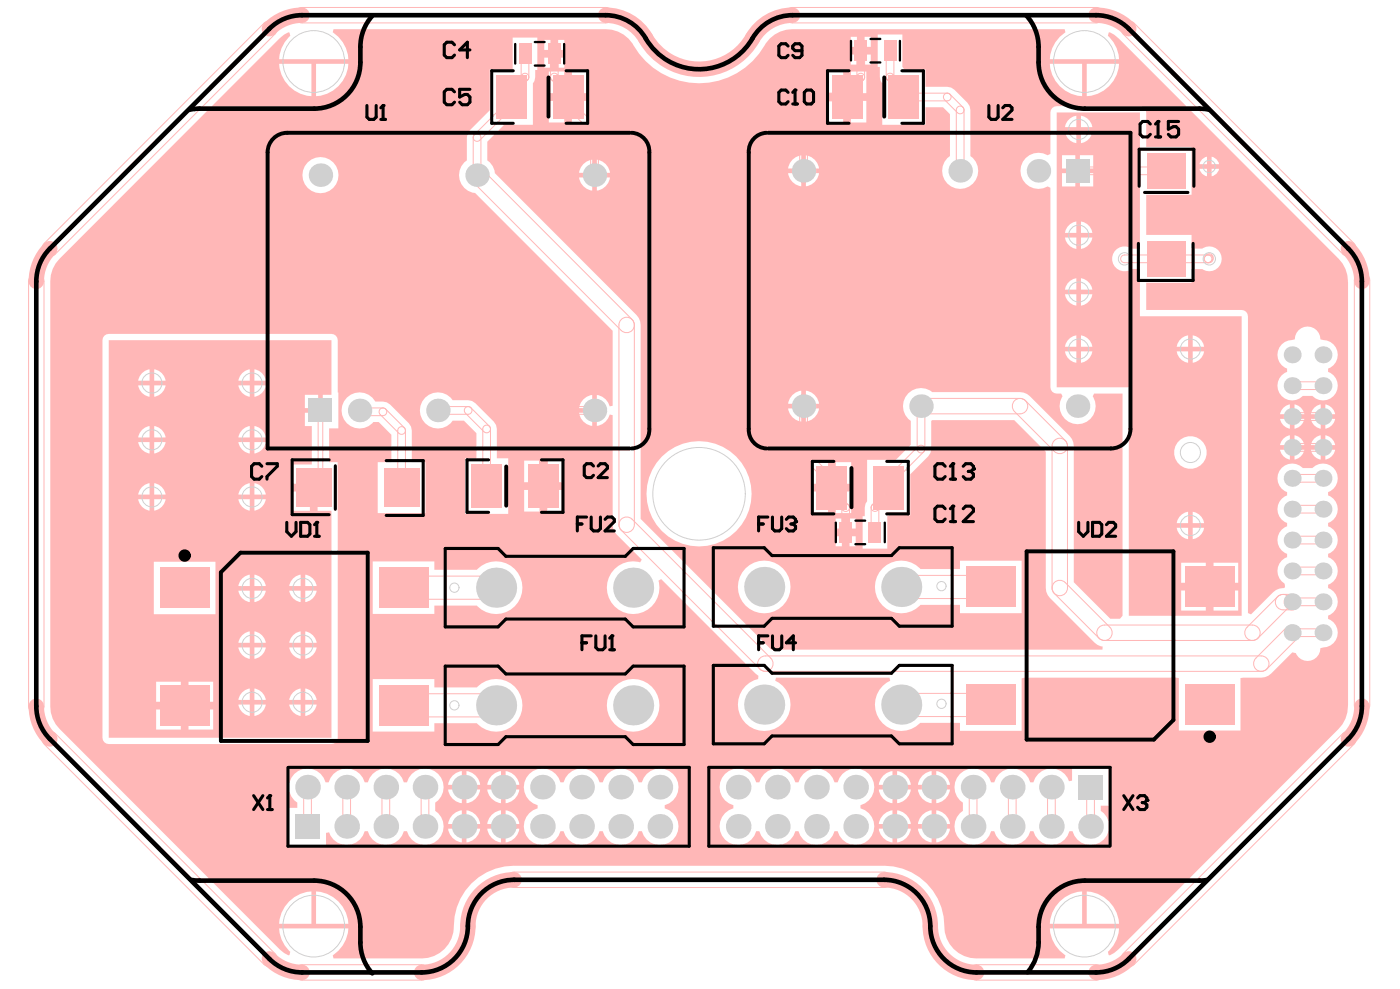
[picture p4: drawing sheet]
<svg xmlns="http://www.w3.org/2000/svg" width="210mm" height="148mm" viewBox="0 0 210 148" stroke-linecap="round" stroke-linejoin="round" font-family="sans-serif">
<path d="M63.2 145.7a6.9 6.9 0 0 0 6.9-7 6.9 6.9 0 0 1 7-6.9h55.4a6.9 6.9 0 0 1 7 6.9 6.9 6.9 0 0 0 6.9 7h17.9a6.9 6.9 0 0 0 4.9-2l33-33a6.9 6.9 0 0 0 2-4.9v-63.6a6.9 6.9 0 0 0-2-4.9l-33-33a6.9 6.9 0 0 0-4.9-2h-45.5a6.9 6.9 0 0 0-6 3.4 9.2 9.2 0 0 1-16 0 6.9 6.9 0 0 0-6-3.4h-45.5a6.9 6.9 0 0 0-4.9 2l-32.9 33a6.9 6.9 0 0 0-2.1 4.9v63.6a6.9 6.9 0 0 0 2.1 4.9l32.9 33a6.9 6.9 0 0 0 4.9 2h17.9" fill="none" stroke="#800000" stroke-width=".46"/>
<g fill="#ffb7b7">
<path d="M41.9 5.8a2.73 2.73 0 0 1 1.5-.9l.1 .5a4.9 4.9 0 0 0-1.7 3.5h10.4a5.1 5.1 0 0 0-2.3-4.1l.1-.4h40.3a4.9 4.9 0 0 1 4.7 2.4 11.3 11.3 0 0 0 19.6 0 4.7 4.7 0 0 1 4.2-2.4h40.8l.1 .4a5.1 5.1 0 0 0-2.3 4.1h10.4a5 5 0 0 0-1.7-3.5l.1-.5a3.2 3.2 0 0 1 1.9 1.2l32.6 32.6a4.9 4.9 0 0 1 1.4 3.6v63.3a5 5 0 0 1-1.8 4l-32.5 32.6a2.73 2.73 0 0 1-1.6 .9l-.1-.5a4.9 4.9 0 0 0 1.7-3.5h-10.4a5.1 5.1 0 0 0 2.3 4l-.1 .5h-13.2a4.8 4.8 0 0 1-4.8-4.9 9 9 0 0 0-9.1-9h-55.4a9 9 0 0 0-9.1 9 4.8 4.8 0 0 1-4.8 4.9h-13.2l-.1-.5a5.1 5.1 0 0 0 2.3-4h-10.4a5 5 0 0 0 1.7 3.5l-.1 .5a2.73 2.73 0 0 1-1.5-.9l-32.6-32.6a4.9 4.9 0 0 1-1.8-4.3v-62.7a4.9 4.9 0 0 1 1.5-3.9zM129.6 5.5v1.5h1v-1.5zM127.6 5.5v1.5h.9v-1.5zM83.7 6v1.5h.9v-1.5zM81.6 6v1.5h.9v-1.5zM129.6 8.2v1.5h1v-1.5zM127.6 8.2v1.5h.9v-1.5zM83.7 8.6v1.5h.9v-1.5zM81.6 8.6v1.5h.9v-1.5zM127.6 10.7v3.3h2.3v-3.3zM124.1 10.7v3.3h2.3v-3.3zM85.7 10.7v3.3h2.4v-3.3zM82.3 10.7v3.3h2.3v-3.3zM162.9 9.6v4.8a5.1 5.1 0 0 0 4.9-4.8zM157.4 9.6a5.1 5.1 0 0 0 4.8 4.8v-4.8zM47.4 9.6v4.8a5.1 5.1 0 0 0 4.8-4.8zM41.8 9.6a5.1 5.1 0 0 0 4.9 4.8v-4.8zM127.6 15.1v3.3h2.3v-3.3zM124.1 15.1v3.3h2.3v-3.3zM85.7 15.1v3.3h2.4v-3.3zM82.3 15.1v3.3h2.3v-3.3zM181.7 23.5v1.1h1.1a1.36 1.36 0 0 0-1.1-1.1zM180.2 23.9l-.4 .7h1.2v-1.1zM120.8 23.3v1.9h2a2.26 2.26 0 0 0-2-1.9zM118.8 23.9l-.4 .5-.2 .8h1.9v-1.9l-.8 .2zM89.5 23.9v2h1.9a2.26 2.26 0 0 0-1.9-2zM87.5 24.6l-.4 .5-.3 .8h2v-2l-.8 .3zM181.7 25.3v1.1a1.36 1.36 0 0 0 1.1-1.1zM179.8 25.3a1.36 1.36 0 0 0 1.2 1.1v-1.1zM120.8 25.9v2a2.26 2.26 0 0 0 2-2zM118.2 25.9a2.26 2.26 0 0 0 1.9 2v-2zM131.6 5.2v4.8h.3v1.5l.1 .6 .3 .4v6.2h6.4v-2.6h2.7l1 1v6.3a2.7 2.7 0 0 0-.5 4 2.7 2.7 0 0 0 4.1 0 2.7 2.7 0 0 0-.5-4v-6.9l-.1-.6-.4-.5-1.9-1.9-.5-.4-.6-.1h-3.3v-2.6h-3.1l-.3-.4v-4.8zM89.5 26.6v2a2.26 2.26 0 0 0 1.9-2zM86.8 26.6a2.26 2.26 0 0 0 2 2v-2zM45.3 26.2a2.75 2.75 0 0 0 5.5 0 2.75 2.75 0 0 0-5.5 0zM76.9 5.6v4.8h-3.5v6.1l-3 3-.3 .5-.1 .6v3.4l-.4 .3a2.69 2.69 0 0 0-.6 2.8 2.69 2.69 0 0 0 2.2 1.8l20.7 20.7v11.2l-.5 .1-.2-.6a2.25 2.25 0 0 0-1.7-1.1v4.6a2.27 2.27 0 0 0 1.9-1.7l.5 .1v17l.6 .9 3.7 3.7-.2 .5-.3-.1a3.9 3.9 0 0 0-4.7 3.7 3.9 3.9 0 0 0 4.3 4.1 3.9 3.9 0 0 0 3.4-5l.4-.2 14.6 14.4v.5l-.6 .2a3.9 3.9 0 0 0-1.7 6 3.9 3.9 0 0 0 6.2 .2 3.9 3.9 0 0 0-1.4-6.1l.1-.5h17.1l.1 .5-.6 .3a3.9 3.9 0 0 0-.8 5.8 3.9 3.9 0 0 0 5.9 .2h5.9v1.2h9.3v-7.9l.4-.1h22.7l.4 .1v7.8h9.3v-7.8l3.1-.1 1.1-.3 3.6-3.5 .5 .2a1.91 1.91 0 0 0 2.1 1.1 1.91 1.91 0 0 0 1.6-1.9 2.83 2.83 0 0 0 2.3-1.2 2.19 2.19 0 0 0-1.2-3.2v-.5l.4-.1a2.2 2.2 0 0 0 1.1-2.1 2.2 2.2 0 0 0-1.5-1.9v-.5l.4-.1a2.2 2.2 0 0 0 1.1-2.1 2.2 2.2 0 0 0-1.5-1.9v-.5l.4-.2a2.2 2.2 0 0 0 1.1-2.1 2.2 2.2 0 0 0-1.5-1.9v-.5l.4-.1a2.2 2.2 0 0 0 1.1-2.1 2.2 2.2 0 0 0-1.5-1.9v-.5l.4-.1a2.21 2.21 0 0 0 .6-3.3 2.21 2.21 0 0 0-3.3-.2h-1.5a2.21 2.21 0 0 0-3.4 .4 2.21 2.21 0 0 0 1.1 3.2v.5l-.4 .2a2.2 2.2 0 0 0-1.1 2.1 2.2 2.2 0 0 0 1.5 1.8v.5l-.4 .2a2.2 2.2 0 0 0-1.1 2.1 2.2 2.2 0 0 0 1.5 1.9v.5l-.4 .1a2.21 2.21 0 0 0 0 3.8l.1 .6-.2 .1-.7 .1-.5 .2-3.7 3.6-.5-.2v-44.4a.94 .94 0 0 0-.9-1h-14.3v-4h6.8v-2.1h1.6l.1 .1a1.86 1.86 0 0 0 2.8-1.7 1.86 1.86 0 0 0-2.9-1.5h-1.6v-2h-6.8v-6h6.8v-7.2h-6.8v-5.2a.94 .94 0 0 0-1-.9l-12.8 .1-.3 .2-.3 .6v6.3l-.4 .1a2.71 2.71 0 0 0-4.1 2.4 2.71 2.71 0 0 0 4.1 2.3l.4 .2v29.9a.94 .94 0 0 0 .9 1h.7l.2 .4a2.7 2.7 0 0 0 2.3 4.2 2.7 2.7 0 0 0 2.2-4.2l.2-.4h4.3v33.3l-.4 .4h-1.4l-5.5-5.5v-20.4l-.1-.5-.5-1-6-5.9-.9-.6-13.7-.1-.4-.2a2.7 2.7 0 0 0-3.6 .9 2.7 2.7 0 0 0 .8 3.7v3.5l-2.3 2.3h-4.3v6.2l-.2 .4-.1 .5v1.3h-.4v4.9h3.7v-4.9l.4-.1h3.1v-6.1l2.7-2.7 .3-.5 .1-.6v-4.2l.2-.2h12.3l4.7 4.8 .1 20.9 .5 1 6.7 6.7 .4 .3 .8 .3v.4h-49.7l-19.5-19.6v-29l-.3-1.1-21.6-21.7-.3-1-.8-.9v-2.8l2.5-2.5h4.3v-6.2l.2-.4 .1-.5v-1.1h.4v-4.9zM192.2 51.6a2.2 2.2 0 0 0 .8 3.6v.5a2.21 2.21 0 0 0-1.1 3.3 2.21 2.21 0 0 0 3.4 .3h1.5a2.21 2.21 0 0 0 3.4-.3 2.21 2.21 0 0 0-1.1-3.3v-.5a2.2 2.2 0 0 0 1.4-2.4 2.2 2.2 0 0 0-2.1-1.9l-.4-.1a1.92 1.92 0 0 0-2-1.9 1.92 1.92 0 0 0-1.9 1.9 3.1 3.1 0 0 0-1.9 .8zM120.8 58.5v2h2a2.26 2.26 0 0 0-2-2zM118.8 59.2l-.4 .5-.2 .8h1.9v-2l-.8 .3zM87.5 59.8l-.4 .5-.3 .8h2v-1.9l-.8 .2zM198.7 60.6v1.5h1.5a1.79 1.79 0 0 0-1.5-1.5zM194.1 60.6v1.5h1.5a1.79 1.79 0 0 0-1.5-1.5zM197 61.1l-.3 .4-.2 .6h1.5v-1.5l-.6 .2zM192.4 61.1l-.3 .4-.2 .6h1.5v-1.5l-.6 .2zM120.8 61.2v2a2.26 2.26 0 0 0 2-2zM118.2 61.2a2.26 2.26 0 0 0 1.9 2v-2zM86.8 61.8a2.26 2.26 0 0 0 2 2v-2zM198.7 62.8v1.4a1.79 1.79 0 0 0 1.5-1.4zM194.1 62.8v1.4a1.79 1.79 0 0 0 1.5-1.4zM196.5 62.8a1.79 1.79 0 0 0 1.5 1.4v-1.4zM191.9 62.8a1.79 1.79 0 0 0 1.5 1.4v-1.4zM198.7 65.2v1.5h1.5a1.79 1.79 0 0 0-1.5-1.5zM194.1 65.2v1.5h1.5a1.79 1.79 0 0 0-1.5-1.5zM197 65.7l-.3 .4-.2 .6h1.5v-1.5l-.6 .2zM192.4 65.7l-.3 .4-.2 .6h1.5v-1.5l-.6 .2zM198.7 67.4v1.5a1.79 1.79 0 0 0 1.5-1.5zM194.1 67.4v1.5a1.79 1.79 0 0 0 1.5-1.5zM196.5 67.4a1.79 1.79 0 0 0 1.5 1.5v-1.5zM191.9 67.4a1.79 1.79 0 0 0 1.5 1.5v-1.5zM82.1 69v3.2h2.3v-3.2zM78.6 69v3.2h2.3v-3.2zM125.3 69.2v3.3h2.3v-3.3zM121.8 69.2v3.3h2.4v-3.3zM82.1 73.4v3.2h2.3v-3.2zM78.6 73.4v3.2h2.3v-3.2zM125.3 73.6v3.3h2.3v-3.3zM121.8 73.6v3.3h2.4v-3.3zM52 59.6a2.7 2.7 0 0 0 .1 3.9 2.7 2.7 0 0 0 3.9-.3h.8l1.9 1.9v4.1h-2.1v7.7h7.2v-7.7h-2.1v-4.7l-.1-.6-.3-.5-2.8-2.8a3.2 3.2 0 0 0-2.2-.5 2.71 2.71 0 0 0-4.3-.5zM63.7 59.6a2.7 2.7 0 0 0 .2 4 2.7 2.7 0 0 0 4-.6h1.7l1.8 1.9v3.8h-1.7v8.3h6.5v-8.3h-1.7v-4.4l-.1-.6-.4-.5-2.7-2.8-.5-.3-.6-.1h-2.3a2.68 2.68 0 0 0-4.2-.4zM127.4 77.7v1.5h.9v-1.5zM125.3 77.7v1.5h.9v-1.5zM127.4 80.3v1.5h.9v-1.5zM125.3 80.3v1.5h.9v-1.5zM96.9 74a7.9 7.9 0 0 0 15.8 0 7.9 7.9 0 0 0-15.8 0zM55.9 84.1v7.9h9.2v-1.3h6.4a3.9 3.9 0 0 0 5.6 .2 3.9 3.9 0 0 0 0-5.7 3.9 3.9 0 0 0-5.6 .2h-6.4v-1.3zM132.3 85.1a3.9 3.9 0 0 0 .1 5.7 3.9 3.9 0 0 0 5.6-.2h5.9v1.3h9.3v-7.9h-9.3v1.3h-5.9a3.9 3.9 0 0 0-5.7-.2zM110.6 87.9a4 4 0 0 0 7.9 0 4 4 0 0 0-7.9 0zM55.9 101.7v7.9h9.2v-1.2h6.4a3.9 3.9 0 0 0 5.6 .1 3.9 3.9 0 0 0 0-5.7 3.9 3.9 0 0 0-5.6 .2h-6.4v-1.3zM91 105.7a4 4 0 0 0 7.9 0 4 4 0 0 0-7.9 0zM15.6 50.3l-.2 .7v59.5a.94 .94 0 0 0 .9 1h33.4a.94 .94 0 0 0 .9-1v-41.3h-1.3v-5h1.4l-.1-13.2a.94 .94 0 0 0-.9-1h-33.4zM79.4 115.9a2.8 2.8 0 0 0 1.2 4.7v.5a2.8 2.8 0 0 0-1.3 4.7 2.8 2.8 0 0 0 4.7-1.3h.5a2.8 2.8 0 0 0 2.7 2.1 2.8 2.8 0 0 0 2.7-2.1h.5a2.8 2.8 0 0 0 2.7 2.1 2.8 2.8 0 0 0 2.7-2.1h.4a2.8 2.8 0 0 0 4.7 1.3 2.8 2.8 0 0 0-1.2-4.7v-.5a2.8 2.8 0 0 0 1.2-4.6 2.8 2.8 0 0 0-4.7 1.2h-.4a2.8 2.8 0 0 0-2.7-2.1 2.8 2.8 0 0 0-2.7 2.1h-.5a2.8 2.8 0 0 0-2.7-2.1 2.8 2.8 0 0 0-2.7 2.1h-.5a2.8 2.8 0 0 0-4.6-1.3zM44.1 115.9a2.78 2.78 0 0 0 .5 4.4v.7h-1.3v5.6h5.6v-1.8l.4-.1a2.78 2.78 0 0 0 2.8 1.9 2.78 2.78 0 0 0 2.6-2.1h.4a2.8 2.8 0 0 0 2.7 2.1 2.8 2.8 0 0 0 2.8-2.1h.4a2.79 2.79 0 0 0 4.3 1.6 2.79 2.79 0 0 0-.1-4.6v-1.2a2.79 2.79 0 0 0 .1-4.6 2.79 2.79 0 0 0-4.3 1.5h-.4a2.8 2.8 0 0 0-2.8-2.1 2.8 2.8 0 0 0-2.7 2.1h-.4a2.8 2.8 0 0 0-2.7-2.1 2.8 2.8 0 0 0-2.7 2.1h-.5a2.8 2.8 0 0 0-4.7-1.3zM143.9 115.9a2.78 2.78 0 0 0 .5 4.4v1.2a2.79 2.79 0 0 0-.1 4.6 2.79 2.79 0 0 0 4.3-1.6h.5a2.8 2.8 0 0 0 2.7 2.1 2.8 2.8 0 0 0 2.7-2.1h.4a2.8 2.8 0 0 0 2.7 2.1 2.8 2.8 0 0 0 2.7-2.1h.5a2.79 2.79 0 0 0 4.3 1.6 2.79 2.79 0 0 0-.1-4.6v-.8h1.3v-5.5h-5.6v1.7l-.4 .1a2.78 2.78 0 0 0-2.8-1.9 2.78 2.78 0 0 0-2.6 2.1h-.4a2.8 2.8 0 0 0-2.7-2.1 2.8 2.8 0 0 0-2.7 2.1h-.5a2.8 2.8 0 0 0-4.7-1.3zM108.7 115.9a2.8 2.8 0 0 0 1.3 4.7v.5a2.8 2.8 0 0 0-1.3 4.7 2.8 2.8 0 0 0 4.7-1.3h.4a2.8 2.8 0 0 0 2.7 2.1 2.8 2.8 0 0 0 2.7-2.1h.5a2.8 2.8 0 0 0 2.7 2.1 2.8 2.8 0 0 0 2.7-2.1h.5a2.8 2.8 0 0 0 4.7 1.3 2.8 2.8 0 0 0-1.3-4.7v-.5a2.8 2.8 0 0 0 1.3-4.6 2.8 2.8 0 0 0-4.7 1.2h-.5a2.8 2.8 0 0 0-2.7-2.1 2.8 2.8 0 0 0-2.7 2.1h-.5a2.8 2.8 0 0 0-2.7-2.1 2.8 2.8 0 0 0-2.7 2.1h-.4a2.8 2.8 0 0 0-4.7-1.3zM75.8 115.5v2.1h2.1a2.35 2.35 0 0 0-2.1-2.1zM73.7 116.2l-.4 .5-.2 .9h2v-2.1l-.9 .3zM69.9 115.5v2.1h2.1a2.35 2.35 0 0 0-2.1-2.1zM67.9 116.2l-.4 .5-.3 .9h2v-2.1l-.8 .3zM134.5 115.5v2.1h2.1a2.35 2.35 0 0 0-2.1-2.1zM140.4 115.5v2.1h2a2.35 2.35 0 0 0-2-2.1zM132.4 116.2l-.4 .5-.2 .9h2v-2.1l-.9 .3zM138.3 116.2l-.4 .5-.3 .9h2.1v-2.1l-.9 .3zM75.8 118.3v2a2.35 2.35 0 0 0 2.1-2zM73.1 118.3a2.35 2.35 0 0 0 2 2v-2zM69.9 118.3v2a2.35 2.35 0 0 0 2.1-2zM67.2 118.3a2.35 2.35 0 0 0 2 2v-2zM137.6 118.3a2.35 2.35 0 0 0 2.1 2v-2zM131.8 118.3a2.35 2.35 0 0 0 2 2v-2zM140.4 118.3v2a2.35 2.35 0 0 0 2-2zM134.5 118.3v2a2.35 2.35 0 0 0 2.1-2zM75.8 121.4v2.1h2.1a2.35 2.35 0 0 0-2.1-2.1zM73.7 122.1l-.4 .5-.2 .9h2v-2.1l-.9 .3zM69.9 121.4v2.1h2.1a2.35 2.35 0 0 0-2.1-2.1zM67.9 122.1l-.4 .5-.3 .9h2v-2.1l-.8 .3zM134.5 121.4v2.1h2.1a2.35 2.35 0 0 0-2.1-2.1zM140.4 121.4v2.1h2a2.35 2.35 0 0 0-2-2.1zM132.4 122.1l-.4 .5-.2 .9h2v-2.1l-.9 .3zM138.3 122.1l-.4 .5-.3 .9h2.1v-2.1l-.9 .3zM75.8 124.1v2.1a2.35 2.35 0 0 0 2.1-2.1zM73.1 124.1a2.35 2.35 0 0 0 2 2.1v-2.1zM69.9 124.1v2.1a2.35 2.35 0 0 0 2.1-2.1zM67.2 124.1a2.35 2.35 0 0 0 2 2.1v-2.1zM137.6 124.1a2.35 2.35 0 0 0 2.1 2.1v-2.1zM131.8 124.1a2.35 2.35 0 0 0 2 2.1v-2.1zM140.4 124.1v2.1a2.35 2.35 0 0 0 2-2.1zM134.5 124.1v2.1a2.35 2.35 0 0 0 2.1-2.1zM162.9 133.6v4.8h4.9a5.1 5.1 0 0 0-4.9-4.8zM158.9 135a5 5 0 0 0-1.5 3.4h4.8v-4.8a5 5 0 0 0-3.3 1.4zM47.4 133.6v4.8h4.8a5.1 5.1 0 0 0-4.8-4.8zM43.3 135a5 5 0 0 0-1.5 3.4h4.9v-4.8a5 5 0 0 0-3.4 1.4z"/>
<path d="M158.4 16.8h12.5v20.5h-1.2a1.86 1.86 0 0 0-3 1.5 1.86 1.86 0 0 0 3 1.5h1.2v7.1h15.3v44.9h-17v-34.3h-10.8zM162.1 17.3v1.7h1.7a2.05 2.05 0 0 0-1.7-1.7zM160.4 17.7l-.3 .4-.4 .9h1.7v-1.7zM162.1 19.7v1.8a2.05 2.05 0 0 0 1.7-1.8zM159.7 19.7a2.05 2.05 0 0 0 1.7 1.8v-1.8zM161.9 23.3v1.9h2v-1.9zM159.2 23.3v1.9h2v-1.9zM161.9 25.9v2h2v-2zM159.2 25.9v2h2v-2zM162.1 33.2v1.7h1.7a2.05 2.05 0 0 0-1.7-1.7zM160.4 33.6l-.3 .4-.4 .9h1.7v-1.7zM162.1 35.6v1.7a2.05 2.05 0 0 0 1.7-1.7zM159.7 35.6a2.05 2.05 0 0 0 1.7 1.7v-1.7zM162.1 41.7v1.7h1.7a2.05 2.05 0 0 0-1.7-1.7zM160.4 42.1l-.3 .4-.4 .9h1.7v-1.7zM162.1 44.1v1.7a2.05 2.05 0 0 0 1.7-1.7zM159.7 44.1a2.05 2.05 0 0 0 1.7 1.7v-1.7zM178.8 50.2v1.7h1.7a2.05 2.05 0 0 0-1.7-1.7zM176.8 51l-.4 .9h1.7v-1.7l-.9 .4zM162.1 50.2v1.7h1.7a2.05 2.05 0 0 0-1.7-1.7zM160.1 51l-.4 .9h1.7v-1.7l-1 .4zM178.8 52.6v1.8a2.05 2.05 0 0 0 1.7-1.8zM176.4 52.6a2.05 2.05 0 0 0 1.7 1.8v-1.8zM162.1 52.6v1.8a2.05 2.05 0 0 0 1.7-1.8zM159.7 52.6a2.05 2.05 0 0 0 1.7 1.8v-1.8zM176 67.8a2.45 2.45 0 0 0 4.9 0 2.45 2.45 0 0 0-4.9 0zM178.8 76.7v1.7h1.7a2.05 2.05 0 0 0-1.7-1.7zM177.2 77.1l-.4 .3-.4 1h1.7v-1.7zM178.8 79.1v1.7a2.05 2.05 0 0 0 1.7-1.7zM176.4 79.1a2.05 2.05 0 0 0 1.7 1.7v-1.7zM181.9 84.3v3h3.7v-3zM177.1 84.3v3h3.7v-3zM181.9 88.5v3h3.7v-3zM177.1 88.5v3h3.7v-3z"/>
<path d="M16.3 51h33.4v8.1h-1.3v2.4h-.4v.3h-2.3v2h1.1v5.8h-3v2.9h3.2v.6h.6v3.4h2.1v34h-33.4zM38.1 55.3v1.7h1.7a2.01 2.01 0 0 0-1.7-1.7zM36.3 55.9l-.3 .4-.3 .7h1.7v-1.7l-.7 .3zM23.1 55.3v1.7h1.7a2.01 2.01 0 0 0-1.7-1.7zM21.3 55.9l-.3 .4-.3 .7h1.7v-1.7l-.7 .3zM38.1 57.7v1.7a2.01 2.01 0 0 0 1.7-1.7zM35.7 57.7a2.01 2.01 0 0 0 1.7 1.7v-1.7zM23.1 57.7v1.7a2.01 2.01 0 0 0 1.7-1.7zM20.7 57.7a2.01 2.01 0 0 0 1.7 1.7v-1.7zM45.7 59.1v2h2v-2zM38.1 63.8v1.7h1.7a2.01 2.01 0 0 0-1.7-1.7zM36.3 64.4l-.3 .4-.3 .7h1.7v-1.7l-.7 .3zM23.1 63.8v1.7h1.7a2.01 2.01 0 0 0-1.7-1.7zM21.3 64.4l-.3 .4-.3 .7h1.7v-1.7l-.7 .3zM38.1 66.2v1.7a2.01 2.01 0 0 0 1.7-1.7zM35.7 66.2a2.01 2.01 0 0 0 1.7 1.7v-1.7zM23.1 66.2v1.7a2.01 2.01 0 0 0 1.7-1.7zM20.7 66.2a2.01 2.01 0 0 0 1.7 1.7v-1.7zM38.1 72.4v1.7h1.7a2.01 2.01 0 0 0-1.7-1.7zM36.3 73l-.3 .4-.3 .7h1.7v-1.7l-.7 .2zM23.1 72.4v1.7h1.7a2.01 2.01 0 0 0-1.7-1.7zM21.3 73l-.3 .4-.3 .7h1.7v-1.7l-.7 .2zM38.1 74.8v1.7a2.01 2.01 0 0 0 1.7-1.7zM35.7 74.8a2.01 2.01 0 0 0 1.7 1.7v-1.7zM23.1 74.8v1.7a2.01 2.01 0 0 0 1.7-1.7zM20.7 74.8a2.01 2.01 0 0 0 1.7 1.7v-1.7zM43.8 73.6v2.9h2.7v-2.9zM45.8 86.1v1.7h1.7a2.01 2.01 0 0 0-1.7-1.7zM43.9 86.7l-.3 .4-.2 .7h1.7v-1.7l-.7 .2zM38.1 86.1v1.7h1.7a2.01 2.01 0 0 0-1.7-1.7zM36.3 86.7l-.3 .4-.3 .7h1.7v-1.7l-.7 .2zM45.8 88.5v1.7a2.01 2.01 0 0 0 1.7-1.7zM43.4 88.5a2.01 2.01 0 0 0 1.7 1.7v-1.7zM38.1 88.5v1.7a2.01 2.01 0 0 0 1.7-1.7zM35.7 88.5a2.01 2.01 0 0 0 1.7 1.7v-1.7zM23.1 84.2v7.8h9.2v-7.8zM45.8 94.6v1.7h1.7a2.01 2.01 0 0 0-1.7-1.7zM43.9 95.2l-.3 .4-.2 .7h1.7v-1.7l-.7 .2zM38.1 94.6v1.7h1.7a2.01 2.01 0 0 0-1.7-1.7zM36.3 95.2l-.3 .4-.3 .7h1.7v-1.7l-.7 .2zM45.8 97v1.7a2.01 2.01 0 0 0 1.7-1.7zM43.4 97a2.01 2.01 0 0 0 1.7 1.7v-1.7zM38.1 97v1.7a2.01 2.01 0 0 0 1.7-1.7zM35.7 97a2.01 2.01 0 0 0 1.7 1.7v-1.7zM45.8 103.2v1.7h1.7a2.01 2.01 0 0 0-1.7-1.7zM43.9 103.7l-.3 .5-.2 .7h1.7v-1.7l-.7 .2zM38.1 103.2v1.7h1.7a2.01 2.01 0 0 0-1.7-1.7zM36.3 103.7l-.3 .5-.3 .7h1.7v-1.7l-.7 .2zM28.3 102.1v3h3.7v-3zM23.4 102.1v3h3.7v-3zM45.8 105.6v1.7a2.01 2.01 0 0 0 1.7-1.7zM43.4 105.6a2.01 2.01 0 0 0 1.7 1.7v-1.7zM38.1 105.6v1.7a2.01 2.01 0 0 0 1.7-1.7zM35.7 105.6a2.01 2.01 0 0 0 1.7 1.7v-1.7zM28.3 106.3v3h3.7v-3zM23.4 106.3v3h3.7v-3z"/>
</g>
<g fill="none" stroke="#ffb7b7" stroke-width=".15">
<path d="M39.6 3.5a1.16 1.16 0 0 1 1.6 0 1.16 1.16 0 0 1 0 1.6l-32.9 33a1.16 1.16 0 0 1-1.6 0 1.16 1.16 0 0 1 0-1.7zM44.6 1.3l.7-.2h45.5a1.16 1.16 0 0 1 1.2 1.2 1.16 1.16 0 0 1-1.2 1.1h-45.5a1.16 1.16 0 0 1-1.1-.8 1.16 1.16 0 0 1 .4-1.3zM76 13.6a1.15 1.15 0 0 1 1.2-.1 1.15 1.15 0 0 1 .6 1 1.61 1.61 0 0 1-.8 2.1 1.16 1.16 0 0 1-1.5-1.1 1.74 1.74 0 0 1 .5-1.9zM76.3 15.1a.58 .58 0 0 1 .8 0 .58 .58 0 0 1 0 .8l-5.2 5.1a.58 .58 0 0 1-.8 0 .58 .58 0 0 1 0-.8zM76.3 13.2a.58 .58 0 0 1 .6-.1 .58 .58 0 0 1 .3 .5v.9a.58 .58 0 0 1-.5 .6 .58 .58 0 0 1-.6-.6v-.9zM78.3 11.1a.58 .58 0 0 1 .8 0 .58 .58 0 0 1 0 .9l-2 2a.58 .58 0 0 1-.8 0 .58 .58 0 0 1 0-.8zM78.3 7.7a.58 .58 0 0 1 .6-.2 .58 .58 0 0 1 .4 .6v3.5a.58 .58 0 0 1-.6 .5 .58 .58 0 0 1-.6-.5v-3.5zM82.7 7.7a.58 .58 0 0 1 .6-.2 .58 .58 0 0 1 .4 .6v3.4a.58 .58 0 0 1-.6 .6 .58 .58 0 0 1-.6-.6v-3.4zM82.7 11.1a.58 .58 0 0 1 .8 0l2.1 2.1a.58 .58 0 0 1 0 .8 .58 .58 0 0 1-.8 0l-2.1-2a.58 .58 0 0 1 0-.9zM84.8 13.2a.58 .58 0 0 1 .6-.1 .58 .58 0 0 1 .3 .5v1.9a.58 .58 0 0 1-.5 .5 .58 .58 0 0 1-.6-.5v-1.9zM84.8 15.1a.58 .58 0 0 1 .8 0l3.9 3.9a.58 .58 0 0 1 0 .8 .58 .58 0 0 1-.8 0l-3.9-3.9a.58 .58 0 0 1 0-.8zM89.7 19.4a.58 .58 0 0 0-.6-.5 .58 .58 0 0 0-.5 .5v6.8a.58 .58 0 0 0 .5 .6 .58 .58 0 0 0 .6-.6"/>
<path d="M89.7 19.4v6.8M118.1 1.3l.7-.2h45.5a1.16 1.16 0 0 1 1.2 1.2 1.16 1.16 0 0 1-1.2 1.1h-45.5a1.16 1.16 0 0 1-1.1-.8 1.16 1.16 0 0 1 .4-1.3zM120.1 15.8a.58 .58 0 0 1 .6-.1 .58 .58 0 0 1 .4 .5v9.4a.58 .58 0 0 1-.6 .6 .58 .58 0 0 1-.6-.6v-9.4zM121.7 14.1a.58 .58 0 0 1 .9 0 .58 .58 0 0 1 0 .8l-1.7 1.7a.58 .58 0 0 1-.8 0 .58 .58 0 0 1 0-.8zM121.7 14.1l.4-.1h4.9a.58 .58 0 0 1 .6 .5 .58 .58 0 0 1-.6 .6h-4.9a.58 .58 0 0 1-.5-.3 .58 .58 0 0 1 .1-.7zM126.6 13.2a.58 .58 0 0 1 .6-.1 .58 .58 0 0 1 .4 .5v.9a.58 .58 0 0 1-.6 .6 .58 .58 0 0 1-.6-.6v-.9zM128.6 11.1a.58 .58 0 0 1 .9 0 .58 .58 0 0 1 0 .9l-2.1 2a.58 .58 0 0 1-.8 0 .58 .58 0 0 1 0-.8zM128.6 7.2a.58 .58 0 0 1 .7-.1 .58 .58 0 0 1 .3 .5v4a.58 .58 0 0 1-.5 .5 .58 .58 0 0 1-.6-.5v-4zM133 11.1a.58 .58 0 0 1 .9 0l2 2.1a.58 .58 0 0 1 0 .8 .58 .58 0 0 1-.8 0l-2.1-2a.58 .58 0 0 1 0-.9zM133 7.2a.58 .58 0 0 1 .7-.1 .58 .58 0 0 1 .3 .5v3.9a.58 .58 0 0 1-.6 .6 .58 .58 0 0 1-.5-.6v-3.9zM135.1 13.2a.58 .58 0 0 1 .6-.1 .58 .58 0 0 1 .4 .5v.9a.58 .58 0 0 1-.6 .6 .58 .58 0 0 1-.6-.6v-.9zM135.1 14.1l.4-.1h6.5a.58 .58 0 0 1 .6 .5 .58 .58 0 0 1-.6 .6h-6.5a.58 .58 0 0 1-.5-.3 .58 .58 0 0 1 .1-.7z"/>
<path d="M141.6 14.1a.58 .58 0 0 1 .8 0l2 2a.58 .58 0 0 1 0 .8 .58 .58 0 0 1-.8 0l-2-2a.58 .58 0 0 1 0-.8zM143.6 16.1a.58 .58 0 0 1 .6-.2 .58 .58 0 0 1 .3 .6v9.1a.58 .58 0 0 1-.5 .6 .58 .58 0 0 1-.6-.6v-9.1zM168.4 3.5a1.15 1.15 0 0 1 1.7 0l32.9 32.9a1.16 1.16 0 0 1 0 1.7 1.16 1.16 0 0 1-1.7 0l-32.9-33a1.16 1.16 0 0 1 0-1.6zM70.7 25.4a1.15 1.15 0 0 1 1.6 0l22.5 22.5a1.16 1.16 0 0 1 0 1.6 1.16 1.16 0 0 1-1.7 0l-22.4-22.4a1.16 1.16 0 0 1 0-1.7zM71.1 20.2a.58 .58 0 0 1 .6-.1 .58 .58 0 0 1 .4 .5v5.6a.58 .58 0 0 1-.6 .6 .58 .58 0 0 1-.6-.6v-5.6zM161.2 25.2l.4-.2h13.2a.58 .58 0 0 1 .6 .6 .58 .58 0 0 1-.6 .6h-13.2a.58 .58 0 0 1-.6-.4 .58 .58 0 0 1 .2-.6zM168.2 38.4l.4-.2h12.7a.58 .58 0 0 1 .6 .6 .58 .58 0 0 1-.6 .6h-12.7a.58 .58 0 0 1-.5-.4 .58 .58 0 0 1 .1-.6zM180.9 38.2a.6 .6 0 0 1 .9 .1 .6 .6 0 0 1-.3 .9 .6 .6 0 0 1-.9-.1 .6 .6 0 0 1 .3-.9zM4.8 41.2a1.15 1.15 0 0 1 1.2-.1 1.15 1.15 0 0 1 .6 1.1v63.6a1.16 1.16 0 0 1-1.2 1.2 1.16 1.16 0 0 1-1.1-1.2v-63.6v-.4zM93.3 47.8a1.15 1.15 0 0 1 1.2-.1 1.15 1.15 0 0 1 .6 1v29.9a1.16 1.16 0 0 1-1.1 1.2 1.16 1.16 0 0 1-1.2-1.2v-29.9l.1-.4zM137.4 59.9l.7-.2h14.8a1.16 1.16 0 0 1 1.2 1.1 1.16 1.16 0 0 1-1.2 1.2h-14.8a1.16 1.16 0 0 1-1.1-.8 1.16 1.16 0 0 1 .4-1.3zM193.3 57.4l.4-.2h4.7a.58 .58 0 0 1 .5 .6 .58 .58 0 0 1-.5 .6h-4.7a.58 .58 0 0 1-.5-.4 .58 .58 0 0 1 .1-.6z"/>
<path d="M203.5 41.1a1.15 1.15 0 0 1 1.2-.1 1.15 1.15 0 0 1 .7 1v63.6a1.16 1.16 0 0 1-1.2 1.2 1.16 1.16 0 0 1-1.1-1.2v-63.6v-.4zM46.8 72.8a.35 .35 0 0 0 0 .5 .35 .35 0 0 0 .5 0l1-1a.35 .35 0 0 0 0-.5 .35 .35 0 0 0-.5 0l-1 1M47.9 61.2a.35 .35 0 0 1 .5 .3v10.5a.35 .35 0 0 1-.4 .4 .35 .35 0 0 1-.3-.4v-10.5zM53.5 61.1a.71 .71 0 0 1 1 .1 .71 .71 0 0 1-.2 1 .76 .76 0 0 1-.8-.3 .76 .76 0 0 1 0-.8zM53.7 61.3l.4-.2h3.3a.58 .58 0 0 1 .6 .6 .58 .58 0 0 1-.6 .6h-3.3a.58 .58 0 0 1-.5-.4 .58 .58 0 0 1 .1-.6zM57 61.3a.58 .58 0 0 1 .8 0l2.8 2.8a.58 .58 0 0 1 0 .8 .58 .58 0 0 1-.8 0l-2.8-2.8a.58 .58 0 0 1 0-.8zM59.8 64.1a.58 .58 0 0 1 .6-.1 .58 .58 0 0 1 .4 .5v8.6a.58 .58 0 0 1-.6 .5 .58 .58 0 0 1-.6-.5v-8.6zM65.2 61.1l.5-.2h4.5a.58 .58 0 0 1 .6 .6 .58 .58 0 0 1-.6 .6h-4.5a.58 .58 0 0 1-.6-.4 .58 .58 0 0 1 .1-.6zM69.8 61.1a.58 .58 0 0 1 .8 0l2.8 2.8a.58 .58 0 0 1 0 .8 .58 .58 0 0 1-.8 0l-2.8-2.8a.58 .58 0 0 1 0-.8zM72.6 63.9a.58 .58 0 0 1 .6-.2 .58 .58 0 0 1 .3 .6v8.5a.58 .58 0 0 1-.5 .6 .58 .58 0 0 1-.6-.6v-8.5zM81.1 63.9a.58 .58 0 0 1 .6-.2 .58 .58 0 0 1 .4 .6v8.5a.58 .58 0 0 1-.6 .6 .58 .58 0 0 1-.6-.6v-8.5zM83.8 61.1a.58 .58 0 0 1 .9 0 .58 .58 0 0 1 0 .8l-2.8 2.8a.58 .58 0 0 1-.8 0 .58 .58 0 0 1 0-.8z"/>
<path d="M83.8 61.1l.4-.2h4.9a.58 .58 0 0 1 .6 .6 .58 .58 0 0 1-.6 .6h-4.9a.58 .58 0 0 1-.5-.4 .58 .58 0 0 1 .1-.6zM93.1 77.8a1.15 1.15 0 0 1 1.7 0l20.8 20.8a1.16 1.16 0 0 1 0 1.6 1.16 1.16 0 0 1-1.7 0l-20.8-20.8a1.16 1.16 0 0 1 0-1.6zM120.1 67.5a.58 .58 0 0 1 .8 0l4.2 4.2a.58 .58 0 0 1 0 .8 .58 .58 0 0 1-.8 0l-4.2-4.2a.58 .58 0 0 1 0-.8zM120.1 60.4a.58 .58 0 0 1 .6-.1 .58 .58 0 0 1 .4 .5v7.1a.58 .58 0 0 1-.6 .6 .58 .58 0 0 1-.6-.6v-7.1zM124.3 73.6a.58 .58 0 0 1 .8 0l2.1 2a.58 .58 0 0 1 0 .9 .58 .58 0 0 1-.8 0l-2.1-2.1a.58 .58 0 0 1 0-.8zM124.3 71.7a.58 .58 0 0 1 .7-.1 .58 .58 0 0 1 .3 .5v1.9a.58 .58 0 0 1-.6 .6 .58 .58 0 0 1-.5-.6v-1.9zM126.4 75.6a.58 .58 0 0 1 .6-.1 .58 .58 0 0 1 .4 .5v3.8a.58 .58 0 0 1-.6 .5 .58 .58 0 0 1-.6-.5v-3.8zM130.6 76v3.8M130.6 76a.58 .58 0 0 1 .6-.5 .58 .58 0 0 1 .6 .5v3.8a.58 .58 0 0 1-.6 .5 .58 .58 0 0 1-.6-.5M132 74.4a.58 .58 0 0 1 .8 0 .58 .58 0 0 1 0 .8l-1.2 1.2a.58 .58 0 0 1-.8 0 .58 .58 0 0 1 0-.8zM132.6 71.2a1.15 1.15 0 0 1 1.2-.1 1.15 1.15 0 0 1 .6 1 1.61 1.61 0 0 1-.8 2.1 1.16 1.16 0 0 1-1.5-1.1 1.74 1.74 0 0 1 .5-1.9zM132.7 73.4a.81 .81 0 0 1 1.1 0 .81 .81 0 0 1 0 1.2l-.8 .8a.81 .81 0 0 1-1.1 0 .81 .81 0 0 1 0-1.2z"/>
<path d="M132.7 72.5a.81 .81 0 0 1 .9-.2 .81 .81 0 0 1 .4 .8v.9a.81 .81 0 0 1-.8 .8 .81 .81 0 0 1-.8-.8v-.9zM137.7 66.9a.58 .58 0 0 1 .8 0 .58 .58 0 0 1 0 .8l-4.9 4.8a.58 .58 0 0 1-.8 0 .58 .58 0 0 1 0-.8zM137.7 60.4a.58 .58 0 0 1 .6-.1 .58 .58 0 0 1 .4 .5v6.5a.58 .58 0 0 1-.6 .6 .58 .58 0 0 1-.6-.6v-6.5zM152.1 60a1.15 1.15 0 0 1 1.6 0l6 6a1.16 1.16 0 0 1 0 1.6 1.16 1.16 0 0 1-1.6 0l-6-5.9a1.16 1.16 0 0 1 0-1.7zM158.2 65.9a1.15 1.15 0 0 1 1.2-.1 1.15 1.15 0 0 1 .6 1v21.3a1.16 1.16 0 0 1-1.1 1.1 1.16 1.16 0 0 1-1.2-1.1v-21.3l.1-.4zM193.3 66.6l.4-.1h4.7a.58 .58 0 0 1 .5 .5 .58 .58 0 0 1-.5 .6h-4.7a.58 .58 0 0 1-.5-.3 .58 .58 0 0 1 .1-.7zM193.3 62l.4-.2h4.7a.58 .58 0 0 1 .5 .6 .58 .58 0 0 1-.5 .6h-4.7a.58 .58 0 0 1-.5-.4 .58 .58 0 0 1 .1-.6zM193.3 71.2l.4-.1h4.7a.58 .58 0 0 1 .5 .6 .58 .58 0 0 1-.5 .5h-4.7a.58 .58 0 0 1-.5-.3 .58 .58 0 0 1 .1-.7zM193.3 75.9l.4-.2h4.7a.58 .58 0 0 1 .5 .6 .58 .58 0 0 1-.5 .6h-4.7a.58 .58 0 0 1-.5-.4 .58 .58 0 0 1 .1-.6zM59.3 86.8l.7-.4 .5-.1h13.9a1.73 1.73 0 0 1 1.7 1.7 1.73 1.73 0 0 1-1.7 1.8h-13.9a1.73 1.73 0 0 1-1.6-1.1 1.73 1.73 0 0 1 .4-1.9zM114.1 98.5l.7-.2h74.3a1.16 1.16 0 0 1 1.2 1.1 1.16 1.16 0 0 1-1.2 1.2h-74.3a1.16 1.16 0 0 1-1.1-.8 1.16 1.16 0 0 1 .4-1.3zM133.9 86.7l.8-.4 .4-.1h13.5a1.73 1.73 0 0 1 1.7 1.7 1.73 1.73 0 0 1-1.7 1.8h-13.5a1.73 1.73 0 0 1-1.6-1.1 1.73 1.73 0 0 1 .4-1.9z"/>
<path d="M158.1 87.3a1.15 1.15 0 0 1 1.6 0l6.7 6.7a1.16 1.16 0 0 1 0 1.6 1.16 1.16 0 0 1-1.6 0l-6.7-6.7a1.16 1.16 0 0 1 0-1.6zM164.9 93.9l.7-.3h22.2a1.16 1.16 0 0 1 1.1 1.2 1.16 1.16 0 0 1-1.1 1.2h-22.2a1.16 1.16 0 0 1-1.1-.8 1.16 1.16 0 0 1 .4-1.3zM191.5 89.4a1.16 1.16 0 0 1 1.7 0 1.16 1.16 0 0 1 0 1.6l-4.6 4.6a1.16 1.16 0 0 1-1.6 0 1.16 1.16 0 0 1 0-1.6zM191.7 89.3a3.3 3.3 0 0 1 2.7 0 1.16 1.16 0 0 1 .4 1.3 1.16 1.16 0 0 1-1.1 .8h-1.3a1.16 1.16 0 0 1-1.1-.8 1.16 1.16 0 0 1 .4-1.3zM192.9 94a1.16 1.16 0 0 1 1.7 0 1.16 1.16 0 0 1 0 1.6l-4.7 4.6a1.16 1.16 0 0 1-1.6 0 1.16 1.16 0 0 1 0-1.6zM193.3 89.8l.4-.2h4.7a.58 .58 0 0 1 .5 .6 .58 .58 0 0 1-.5 .5h-4.7a.58 .58 0 0 1-.5-.3 .58 .58 0 0 1 .1-.6zM193.3 94.4l.4-.2h4.7a.58 .58 0 0 1 .5 .6 .58 .58 0 0 1-.5 .6h-4.7a.58 .58 0 0 1-.5-.4 .58 .58 0 0 1 .1-.6zM193.3 85.1l.4-.1h4.7a.58 .58 0 0 1 .5 .5 .58 .58 0 0 1-.5 .6h-4.7a.58 .58 0 0 1-.5-.3 .58 .58 0 0 1 .1-.7zM193.3 80.5l.4-.2h4.7a.58 .58 0 0 1 .5 .6 .58 .58 0 0 1-.5 .6h-4.7a.58 .58 0 0 1-.5-.4 .58 .58 0 0 1 .1-.6zM6.7 109.9a1.15 1.15 0 0 1 1.6 0l32.9 32.9a1.16 1.16 0 0 1 0 1.7 1.16 1.16 0 0 1-1.6 0l-32.9-33a1.16 1.16 0 0 1 0-1.6zM45.7 117.5a.58 .58 0 0 1 .6-.1 .58 .58 0 0 1 .4 .5v5.9a.58 .58 0 0 1-.6 .6 .58 .58 0 0 1-.6-.6v-5.9zM51.6 117.5a.58 .58 0 0 1 .6-.1 .58 .58 0 0 1 .4 .5v5.9a.58 .58 0 0 1-.6 .6 .58 .58 0 0 1-.6-.6v-5.9z"/>
<path d="M57.4 117.5a.58 .58 0 0 1 .7-.1 .58 .58 0 0 1 .3 .5v5.9a.58 .58 0 0 1-.6 .6 .58 .58 0 0 1-.5-.6v-5.9zM59.3 104.4l.7-.4 .5-.1h13.9a1.73 1.73 0 0 1 1.7 1.8 1.73 1.73 0 0 1-1.7 1.7h-13.9a1.73 1.73 0 0 1-1.6-1.1 1.73 1.73 0 0 1 .4-1.9zM63.3 117.5a.58 .58 0 0 1 .6-.1 .58 .58 0 0 1 .4 .5v5.9a.58 .58 0 0 1-.6 .6 .58 .58 0 0 1-.6-.6v-5.9zM134 104.4l.7-.5h.5h13.3a1.73 1.73 0 0 1 1.7 1.7 1.73 1.73 0 0 1-1.7 1.7h-13.3a1.73 1.73 0 0 1-1.6-1 1.73 1.73 0 0 1 .4-1.9zM145.5 117.5a.58 .58 0 0 1 .6-.1 .58 .58 0 0 1 .4 .5v5.9a.58 .58 0 0 1-.6 .6 .58 .58 0 0 1-.6-.6v-5.9zM151.4 117.5a.58 .58 0 0 1 .6-.1 .58 .58 0 0 1 .3 .5v5.9a.58 .58 0 0 1-.5 .6 .58 .58 0 0 1-.6-.6v-5.9zM157.2 117.5a.58 .58 0 0 1 .7-.1 .58 .58 0 0 1 .3 .5v5.9a.58 .58 0 0 1-.6 .6 .58 .58 0 0 1-.5-.6v-5.9zM163.1 117.5a.58 .58 0 0 1 .6-.1 .58 .58 0 0 1 .4 .5v5.9a.58 .58 0 0 1-.6 .6 .58 .58 0 0 1-.6-.6v-5.9zM201.3 109.9a1.16 1.16 0 0 1 1.7 0 1.16 1.16 0 0 1 0 1.6l-32.9 33a1.16 1.16 0 0 1-1.7 0 1.16 1.16 0 0 1 0-1.7zM76.4 130.9l.7-.2h55.4a1.16 1.16 0 0 1 1.2 1.1 1.16 1.16 0 0 1-1.2 1.2h-55.4a1.16 1.16 0 0 1-1.1-.8 1.16 1.16 0 0 1 .4-1.3zM44.6 144.8l.7-.3h17.9a1.16 1.16 0 0 1 1.2 1.2 1.16 1.16 0 0 1-1.2 1.1h-17.9a1.16 1.16 0 0 1-1.1-.8 1.16 1.16 0 0 1 .4-1.2zM145.7 144.8l.7-.3h17.9a1.16 1.16 0 0 1 1.2 1.2 1.16 1.16 0 0 1-1.2 1.1h-17.9a1.16 1.16 0 0 1-1.1-.8 1.16 1.16 0 0 1 .4-1.2z"/>
<circle cx="85.2" cy="14.5" r=".58"/>
<circle cx="174.8" cy="38.8" r=".58"/>
<circle cx="181.1" cy="38.8" r=".58"/>
<circle cx="124.7" cy="73.1" r=".58"/>
<circle cx="193.7" cy="90.2" r="1.17"/>
</g>
<path d="M45.3 2.3a6.9 6.9 0 0 0-4.9 2M90.8 2.3a7.1 7.1 0 0 1 6.4 4 9.2 9.2 0 0 0 15.6-.6 6.9 6.9 0 0 1 6-3.4M164.3 2.3a6.9 6.9 0 0 1 4.9 2M7.5 37.3a6.9 6.9 0 0 0-2.1 4.9M202.2 37.3a6.9 6.9 0 0 1 2 4.9M5.4 105.8a6.9 6.9 0 0 0 2.1 4.9M204.2 105.8a6.9 6.9 0 0 1-2 4.9M77.1 131.8a6.9 6.9 0 0 0-7 6.9 6.9 6.9 0 0 1-6.9 7M132.5 131.8a6.9 6.9 0 0 1 7 6.9 6.9 6.9 0 0 0 6.9 7M40.4 143.7a6.9 6.9 0 0 0 4.9 2M169.2 143.7a6.9 6.9 0 0 1-4.9 2" fill="none" stroke="#ffb7b7" stroke-width="2.3"/>
<g fill="none" stroke="#d0d0d0" stroke-width=".15">
<circle cx="47" cy="9.2" r="4.6"/>
<circle cx="161.7" cy="19.4" r="1.5"/>
<circle cx="162.6" cy="9.2" r="4.6"/>
<circle cx="161.7" cy="35.2" r="1.5"/>
<circle cx="168.6" cy="38.8" r=".93"/>
<circle cx="181.3" cy="24.9" r=".93"/>
<circle cx="181.3" cy="38.8" r=".92"/>
<circle cx="22.8" cy="57.4" r="1.5"/>
<circle cx="37.8" cy="57.4" r="1.5"/>
<circle cx="161.7" cy="43.7" r="1.5"/>
<circle cx="161.7" cy="52.3" r="1.5"/>
<circle cx="178.5" cy="52.3" r="1.5"/>
<circle cx="22.8" cy="65.9" r="1.5"/>
<circle cx="22.8" cy="74.4" r="1.5"/>
<circle cx="37.8" cy="65.9" r="1.5"/>
<circle cx="37.8" cy="74.4" r="1.5"/>
<circle cx="104.8" cy="74" r="6.9"/>
<circle cx="178.5" cy="78.7" r="1.5"/>
<circle cx="178.5" cy="67.8" r="1.5"/>
<circle cx="37.8" cy="96.6" r="1.5"/>
<circle cx="37.8" cy="88.1" r="1.5"/>
<circle cx="45.4" cy="96.6" r="1.5"/>
<circle cx="45.4" cy="88.1" r="1.5"/>
<circle cx="68.1" cy="88" r=".69"/>
<circle cx="141.2" cy="87.8" r=".69"/>
<circle cx="37.8" cy="105.2" r="1.5"/>
<circle cx="45.4" cy="105.2" r="1.5"/>
<circle cx="68.1" cy="105.7" r=".69"/>
<circle cx="141.2" cy="105.4" r=".69"/>
<circle cx="47" cy="138.7" r="4.6"/>
<circle cx="162.6" cy="138.7" r="4.6"/>
</g>
<g fill="#d0d0d0">
<path d="M44.3 122h3.7v3.7h-3.7z" fill-rule="evenodd"/>
<path d="M46.3 59.7h3.5v3.6h-3.5z" fill-rule="evenodd"/>
<path d="M161.7 116.1h3.7v3.7h-3.7z" fill-rule="evenodd"/>
<path d="M159.8 23.8h3.5v3.6h-3.5z" fill-rule="evenodd"/>
</g>
<g fill="#d0d0d0">
<circle cx="46.1" cy="117.9" r="1.85"/>
<circle cx="52" cy="123.8" r="1.85"/>
<circle cx="52" cy="117.9" r="1.85"/>
<circle cx="57.8" cy="123.8" r="1.85"/>
<circle cx="57.8" cy="117.9" r="1.85"/>
<circle cx="63.7" cy="123.8" r="1.85"/>
<circle cx="63.7" cy="117.9" r="1.85"/>
<circle cx="69.6" cy="123.8" r="1.85"/>
<circle cx="69.6" cy="117.9" r="1.85"/>
<circle cx="75.5" cy="123.8" r="1.85"/>
<circle cx="75.5" cy="117.9" r="1.85"/>
<circle cx="81.3" cy="123.8" r="1.85"/>
<circle cx="81.3" cy="117.9" r="1.85"/>
<circle cx="87.2" cy="123.8" r="1.85"/>
<circle cx="87.2" cy="117.9" r="1.85"/>
<circle cx="93.1" cy="123.8" r="1.85"/>
<circle cx="93.1" cy="117.9" r="1.85"/>
<circle cx="98.9" cy="123.8" r="1.85"/>
<circle cx="98.9" cy="117.9" r="1.85"/>
<circle cx="110.7" cy="123.8" r="1.85"/>
<circle cx="110.7" cy="117.9" r="1.85"/>
<circle cx="116.5" cy="117.9" r="1.85"/>
<circle cx="116.5" cy="123.8" r="1.85"/>
<circle cx="122.4" cy="123.8" r="1.85"/>
<circle cx="122.4" cy="117.9" r="1.85"/>
<circle cx="128.3" cy="123.8" r="1.85"/>
<circle cx="128.3" cy="117.9" r="1.85"/>
<circle cx="134.2" cy="123.8" r="1.85"/>
<circle cx="134.2" cy="117.9" r="1.85"/>
<circle cx="48" cy="26.2" r="1.76"/>
<circle cx="53.9" cy="61.5" r="1.76"/>
<circle cx="65.7" cy="61.5" r="1.76"/>
<circle cx="71.5" cy="26.2" r="1.76"/>
<circle cx="74.4" cy="105.7" r="3"/>
<circle cx="74.4" cy="88" r="3"/>
<circle cx="89.1" cy="61.5" r="1.76"/>
<circle cx="89.1" cy="26.2" r="1.76"/>
<circle cx="94.9" cy="105.7" r="3"/>
<circle cx="94.9" cy="88" r="3"/>
<circle cx="114.6" cy="105.6" r="3"/>
<circle cx="114.6" cy="87.9" r="3"/>
<circle cx="120.5" cy="25.6" r="1.76"/>
<circle cx="120.5" cy="60.8" r="1.76"/>
<circle cx="135.1" cy="105.6" r="3"/>
<circle cx="135.1" cy="87.9" r="3"/>
<circle cx="140" cy="117.9" r="1.85"/>
<circle cx="140" cy="123.8" r="1.85"/>
<circle cx="145.9" cy="123.8" r="1.85"/>
<circle cx="145.9" cy="117.9" r="1.85"/>
<circle cx="151.8" cy="117.9" r="1.85"/>
<circle cx="151.8" cy="123.8" r="1.85"/>
<circle cx="157.6" cy="123.8" r="1.85"/>
<circle cx="157.6" cy="117.9" r="1.85"/>
<circle cx="163.5" cy="123.8" r="1.85"/>
<circle cx="193.7" cy="90.2" r="1.27"/>
<circle cx="193.7" cy="85.5" r="1.27"/>
<circle cx="193.7" cy="94.8" r="1.27"/>
<circle cx="193.7" cy="80.9" r="1.27"/>
<circle cx="193.7" cy="76.3" r="1.27"/>
<circle cx="193.7" cy="71.7" r="1.27"/>
<circle cx="193.7" cy="67" r="1.27"/>
<circle cx="193.7" cy="62.4" r="1.27"/>
<circle cx="198.4" cy="90.2" r="1.27"/>
<circle cx="198.4" cy="94.8" r="1.27"/>
<circle cx="198.4" cy="85.5" r="1.27"/>
<circle cx="198.4" cy="80.9" r="1.27"/>
<circle cx="198.4" cy="76.3" r="1.27"/>
<circle cx="198.4" cy="71.7" r="1.27"/>
<circle cx="198.4" cy="67" r="1.27"/>
<circle cx="138.1" cy="60.8" r="1.76"/>
<circle cx="144" cy="25.6" r="1.76"/>
<circle cx="155.7" cy="25.6" r="1.76"/>
<circle cx="161.6" cy="60.8" r="1.76"/>
<circle cx="193.7" cy="57.8" r="1.27"/>
<circle cx="193.7" cy="53.2" r="1.27"/>
<circle cx="198.4" cy="62.4" r="1.27"/>
<circle cx="198.4" cy="57.8" r="1.27"/>
<circle cx="198.4" cy="53.2" r="1.27"/>
</g>
<g fill="#ffb7b7">
<path d="M82.2 6.6h1.8v3h-1.8z" fill-rule="evenodd"/>
<path d="M77.8 6.6h1.8v3h-1.8z" fill-rule="evenodd"/>
<path d="M82.9 11.3h4.6v6.5h-4.6z" fill-rule="evenodd"/>
<path d="M74.3 11.3h4.7v6.5h-4.7z" fill-rule="evenodd"/>
<path d="M57.6 70.2h5.3v5.7h-5.3z" fill-rule="evenodd"/>
<path d="M44.4 70.2h5.3v5.7h-5.3z" fill-rule="evenodd"/>
<path d="M122.4 69.8h4.6v6.5h-4.6z" fill-rule="evenodd"/>
<path d="M130.9 69.8h4.7v6.5h-4.7z" fill-rule="evenodd"/>
<path d="M125.9 78.3h1.8v3h-1.8z" fill-rule="evenodd"/>
<path d="M130.3 78.3h1.8v3h-1.8z" fill-rule="evenodd"/>
<path d="M132.5 6.1h1.9v3h-1.9z" fill-rule="evenodd"/>
<path d="M128.1 6.1h1.9v3h-1.9z" fill-rule="evenodd"/>
<path d="M172 22.9h5.7v5.4h-5.7z" fill-rule="evenodd"/>
<path d="M172 36.1h5.7v5.3h-5.7z" fill-rule="evenodd"/>
<path d="M79.2 69.6h4.6v6.5h-4.6z" fill-rule="evenodd"/>
<path d="M70.7 69.6h4.6v6.5h-4.6z" fill-rule="evenodd"/>
<path d="M144.9 84.9h7.3v6h-7.3z" fill-rule="evenodd"/>
<path d="M144.9 102.6h7.3v6h-7.3z" fill-rule="evenodd"/>
<path d="M177.7 84.9h7.4v6h-7.4z" fill-rule="evenodd"/>
<path d="M177.7 102.5h7.4v6h-7.4z" fill-rule="evenodd"/>
<path d="M133.2 11.3h4.6v6.5h-4.6z" fill-rule="evenodd"/>
<path d="M124.7 11.3h4.6v6.5h-4.6z" fill-rule="evenodd"/>
<path d="M56.8 102.7h7.4v6h-7.4z" fill-rule="evenodd"/>
<path d="M56.8 85h7.4v6.1h-7.4z" fill-rule="evenodd"/>
<path d="M24 102.7h7.4v6h-7.4z" fill-rule="evenodd"/>
<path d="M24 85.1h7.4v6h-7.4z" fill-rule="evenodd"/>
</g>
<path d="M77.2 6.6v2.9M80.2 6.3h1.4M80.2 9.8h1.4M84.6 6.6v2.9M127.6 6.1v3M130.5 5.8h1.5M130.5 9.4h1.5M134.9 6.1v3M125.3 78.3v2.9M128.3 78h1.4M132.7 78.3v2.9M128.3 81.5h1.4" fill="none" stroke="#000" stroke-width=".35"/>
<g fill="none" stroke="#000" stroke-width=".46">
<path d="M55 15.8v1.7l.4 .4h.7l.3-.4v-1.7M57.1 17.9h.7M57.1 16.2l.3-.4v2.1M68.1 6.7l-.3-.4h-.8l-.4 .4v1.6l.4 .3h.8l.3-.3M68.1 13.8l-.3-.4h-.8l-.4 .4v1.5l.4 .4h.8l.3-.4M70.5 7.5h-1.6l1.2-1.2v2.3M70.5 13.4h-1.6v1.1l.8-.3h.4l.4 .3v.8l-.4 .4h-.8l-.4-.4M77 10.6h-3.3v7.9h3.3M84.9 10.6h3.2v7.9h-3.2M118.2 6.9l-.4-.3h-.7l-.3 .3v1.4l.3 .3h.7l.4-.3M118.2 13.8l-.4-.3h-.7l-.3 .3v1.4l.3 .4h.7l.4-.4M118.9 15.6h.6"/>
<path d="M118.9 13.8l.3-.3v2.1M120.2 7.6h-1l-.3-.4v-.3l.3-.3h.7l.3 .3v1.4l-.3 .3h-.7l-.3-.3M120.9 13.5h.7l.4 .3v1.4l-.4 .4h-.7l-.3-.4v-1.4zM127.3 10.6h-3.2v7.9h3.2M135.2 10.6h3.2v7.9h-3.2M148.3 15.8v1.7l.3 .4h.7l.3-.4v-1.7M150.3 16.2l.4-.4h.7l.3 .4v.3l-1.4 1.4h1.4M172.5 18.6l-.4-.4h-.8l-.4 .4v1.5l.4 .4h.8l.4-.4M173.2 18.6l.4-.4v2.3M176.7 18.2h-1.5v1.2l.7-.4h.4l.4 .4v.7l-.4 .4h-.7l-.4-.4M170.7 36.5v5.5h8.2v-5.5M170.8 27.9v-5.5h8.2v5.5"/>
<path d="M171.6 28.8h6.5M173.2 20.5h.8M39.3 69.9l-.4-.4h-.8l-.4 .4v1.5l.4 .4h.8l.4-.4M40 69.5h1.6v.4l-1.6 1.5v.4M43 78.3v1.3l.7 .7 .7-.7v-1.3M45.1 78.3h1l.4 .3v1.4l-.4 .3h-1zM47.2 78.6l.3-.3v2M49.4 68.9h-5.6v8.2h5.6M50.3 69.8v6.5M57.9 69h5.5v8.2h-5.5M73.3 68.9h-3.3v7.9h3.3M81.2 68.9h3.2v7.9h-3.2"/>
<path d="M86.6 78.5h.7M87.9 77.5h-1.3v2M88.6 77.5v1.7l.4 .3h.7l.3-.3v-1.7M89 69.8l-.4-.3h-.7l-.3 .3v1.4l.3 .4h.7l.4-.4M89.7 69.8l.3-.3h.7l.4 .3v.4l-1.4 1.4h1.4M90.7 77.8l.4-.3h.7l.3 .3v.4l-1.4 1.3h1.4M113.7 78.5h.7M115.1 77.5h-1.4v2M115.8 77.5v1.7l.4 .3h.7l.3-.3v-1.7M117.9 77.8l.3-.3h.7l.4 .3v.4l-.4 .3M118.6 78.5h.3M118.9 78.5l.4 .3v.4l-.4 .3h-.7l-.3-.3"/>
<path d="M125 69.1h-3.2v7.9h3.2M132.9 69.1h3.3v7.9h-3.3M141.7 76.2l-.4-.4h-.7l-.4 .4v1.6l.4 .3h.7l.4-.3M141.7 69.9l-.4-.4h-.7l-.4 .4v1.5l.4 .4h.7l.4-.4M142.5 78.1h.8M142.5 69.9l.4-.4v2.3M142.5 76.2l.4-.4v2.3M142.5 71.8h.8M144.4 76.2l.4-.4h.8l.4 .4v.4l-1.6 1.5h1.6M144.4 69.9l.4-.4h.8l.4 .4v.3l-.4 .4M145.2 70.6h.4M145.6 70.6l.4 .4v.4l-.4 .4h-.8l-.4-.4"/>
<path d="M161.7 78.3v1.3l.7 .7 .7-.7v-1.3M163.8 78.3h1l.4 .3v1.4l-.4 .3h-1zM165.9 78.6l.3-.3h.7l.4 .3v.4l-1.4 1.3h1.4M47.2 80.3h.6M66.8 82.2v11.7M66.8 99.8v11.7M75.9 83.3h17.9M75.9 92.7h17.9M87.3 96.3h.6M88.6 95.3h-1.3v2M89.3 95.3v1.7l.4 .3h.7l.3-.3v-1.7M91.4 97.3h.7"/>
<path d="M91.4 95.6l.4-.3v2M113.7 96.3h.7M115.1 95.3h-1.4v2M115.8 83.2h17.9M115.8 92.6h17.9M115.8 95.3v1.7l.4 .3h.7l.3-.3v-1.7M119.3 96.3h-1.4l1-1v2M142.8 82.1v11.7M142.8 99.7v11.7M38 119.2l1.4 2.1M39.4 119.2l-1.4 2.1M40.1 119.5l.4-.3v2.1"/>
<path d="M43.2 115h60.1v11.8h-60.1v-11.8M75.9 110.4h17.9M75.9 101h17.9M115.8 100.9h17.9M115.8 110.3h17.9M168.5 119.2l1.4 2.1M169.9 119.2l-1.4 2.1M170.6 119.5l.3-.3h.7l.3 .3v.4l-.3 .3M40.1 121.3h.7M166.4 126.7v-11.7h-60.1v11.8h60.1M171.3 120.2h.3M171.6 120.2l.3 .4v.3l-.3 .4h-.7l-.3-.4"/>
</g>
<path d="M82.2 11.6v5.9M94.4 19.9h-51.3a2.94 2.94 0 0 0-3 2.9v44.4h54.3M94.7 19.9a2.79 2.79 0 0 1 2.7 2.9v41.5a2.79 2.79 0 0 1-2.7 2.9M114.9 19.9a2.79 2.79 0 0 0-2.6 2.9v41.5a2.79 2.79 0 0 0 2.6 2.9M115.2 19.9h54.3v44.4a2.94 2.94 0 0 1-2.9 2.9h-51.4M132.6 11.6v5.9M75.9 69.9v5.9M127.7 70.1v5.9M36.1 82.8h19v28.2h-22v-25.3zM153.9 82.6h22v25.3l-2.9 2.9h-19.1z" fill="none" stroke="#000" stroke-width=".59"/>
<path d="M40.4 4.3a6.9 6.9 0 0 1 4.9-2h45.5a7.1 7.1 0 0 1 6.4 4 9.2 9.2 0 0 0 15.6-.6 6.9 6.9 0 0 1 6-3.4h45.5a6.9 6.9 0 0 1 4.9 2l33 33a6.9 6.9 0 0 1 2 4.9v63.6a6.9 6.9 0 0 1-2 4.9l-33 33a6.9 6.9 0 0 1-4.9 2h-17.9a6.9 6.9 0 0 1-6.9-7 6.9 6.9 0 0 0-7-6.9h-55.4a6.9 6.9 0 0 0-7 6.9 6.9 6.9 0 0 1-6.9 7h-17.9a6.9 6.9 0 0 1-4.9-2l-32.9-33a6.9 6.9 0 0 1-2.1-4.9v-63.6a6.9 6.9 0 0 1 2.1-4.9zM55.8 2.4a6.9 6.9 0 0 0-1.8 4.6 9.9 9.9 0 0 1-.6 5.3 6.9 6.9 0 0 1-6.3 4h-17.2l-1.6 .2M153.9 2.3a6.9 6.9 0 0 1 1.8 4.7 9.9 9.9 0 0 0 .7 5.3 6.9 6.9 0 0 0 6.2 4h17.3l1.4 .1M28.7 131.8l1.2 .1h17.2a6.9 6.9 0 0 1 6.9 7 10.5 10.5 0 0 0 .6 5.1l.8 1.3 .4 .5M180.9 131.8l-1 .1h-17.3a6.9 6.9 0 0 0-6.9 7 10.7 10.7 0 0 1-.5 5l-1.1 1.7" fill="none" stroke="#000" stroke-width=".69"/>
<path d="M66.8 99.8h7.9l1.2 1.2M66.8 82.2h7.9l1.2 1.1M75.9 92.7l-1.2 1.2h-7.9M93.8 83.3l1.1-1.1h7.7v11.7h-7.7l-1.1-1.2M115.8 83.2l-1.2-1.1h-7.7v11.7h7.7l1.2-1.2M133.7 92.6l1.1 1.2h8M142.8 82.1h-8l-1.1 1.1M142.8 99.7h-8l-1.1 1.2M75.9 110.4l-1.2 1.1h-7.9M93.8 101l1.1-1.2h7.7v11.7h-7.7l-1.1-1.1M115.8 100.9l-1.2-1.2h-7.7v11.7h7.7l1.2-1.1M133.7 110.3l1.1 1.1h8" fill="none" stroke="#000" stroke-width=".47"/>
<g fill="#000">
<circle cx="57.4" cy="15.8" r=".23"/>
<circle cx="119.2" cy="13.5" r=".23"/>
<circle cx="173.6" cy="18.2" r=".23"/>
<circle cx="47.5" cy="78.3" r=".23"/>
<circle cx="119.3" cy="78.2" r=".23"/>
<circle cx="142.9" cy="75.8" r=".23"/>
<circle cx="142.9" cy="69.5" r=".23"/>
<circle cx="146" cy="70.2" r=".23"/>
<circle cx="91.8" cy="95.3" r=".23"/>
<circle cx="40.5" cy="119.2" r=".23"/>
<circle cx="171.9" cy="119.9" r=".23"/>
</g>
<g fill="none" stroke="#000" stroke-width=".93">
<circle cx="27.7" cy="83.2" r=".46"/>
<circle cx="181.4" cy="110.4" r=".46"/>
</g>
</svg>
